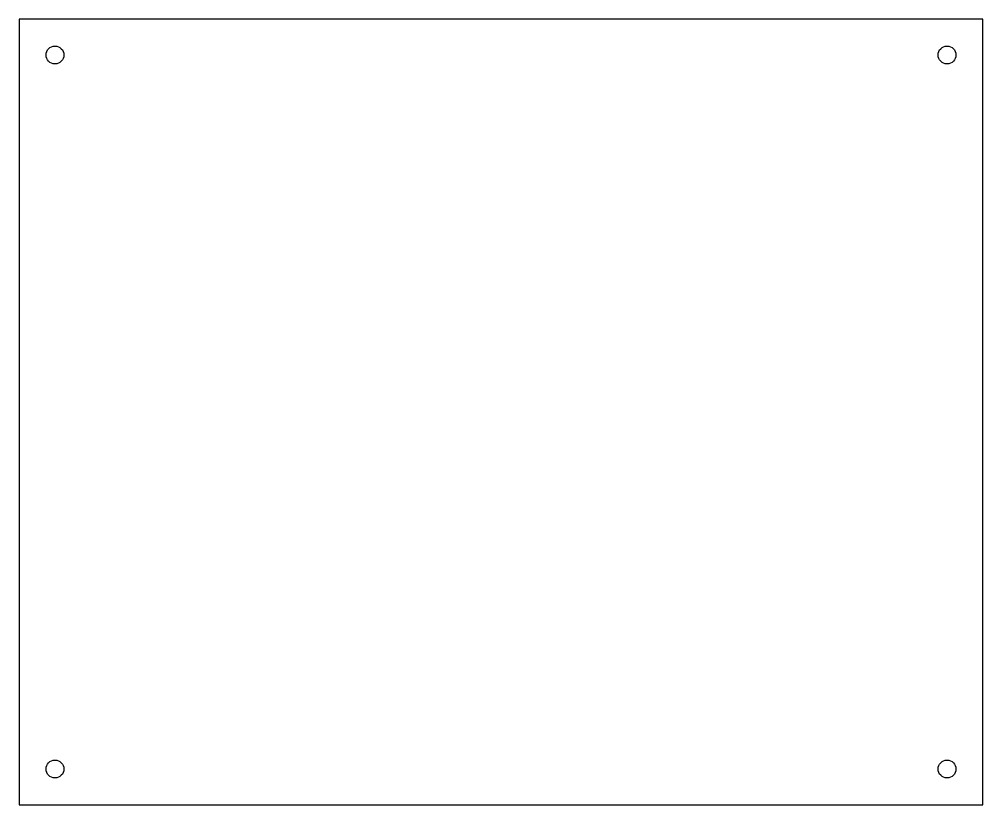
# Model space of a CAD drawing. Header units: millimetres. Extents: x -20 to 250, y -30 to 190.
import ezdxf

# ---------------------------------------------------------------- set-up
doc = ezdxf.new("R2010")
doc.units = ezdxf.units.MM
doc.layers.add('HOLES', color=7, linetype='CONTINUOUS')
doc.layers.add('RIGID', color=7, linetype='CONTINUOUS')

msp = doc.modelspace()

# ---------------------------------------------------------------- linework, layer by layer
at = {"layer": 'HOLES'}
for centre in [(-10, 180), (240, 180), (-10, -20), (240, -20)]:
    msp.add_circle(centre, 2.5, dxfattribs=at)
at = {"layer": 'RIGID'}
for p, q in [((-20, 190), (-20, -30)), ((250, 190), (-20, 190)), ((250, -30), (250, 190)), ((-20, -30), (250, -30))]:
    msp.add_line(p, q, dxfattribs=at)

doc.saveas('drawing.dxf')
